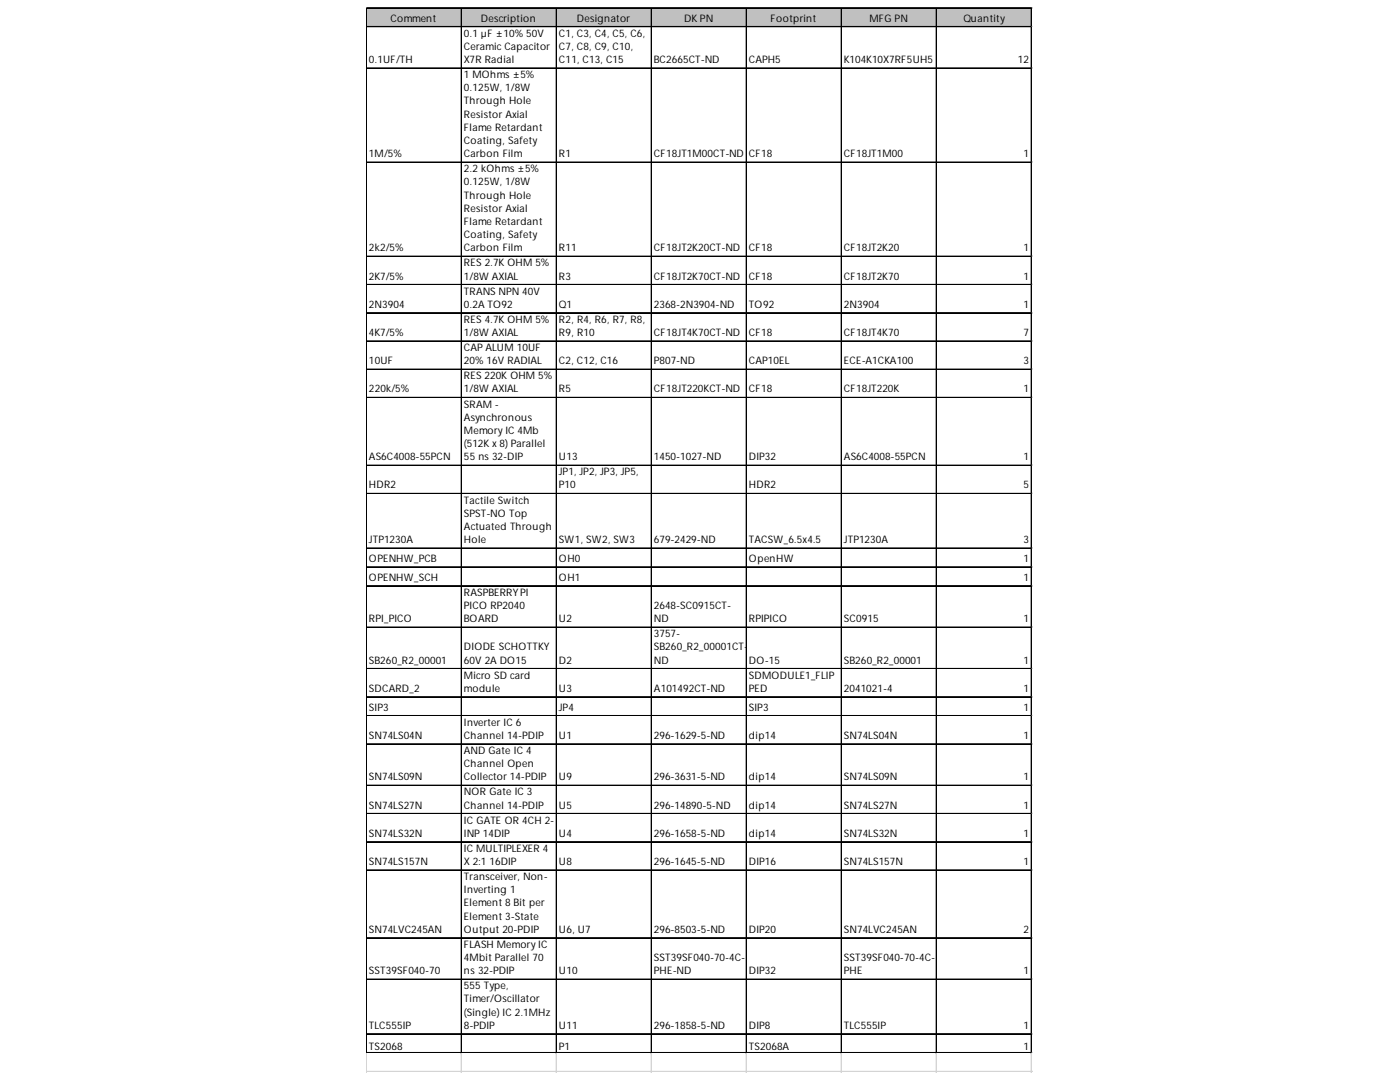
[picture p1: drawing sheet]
<svg xmlns="http://www.w3.org/2000/svg" width="279mm" height="216mm" viewBox="0 0 279 216" stroke-linecap="round" stroke-linejoin="round" font-family="sans-serif">
<defs><g id="words">
<g font-size="2.1">
<text x="78" y="4.3">Comment</text>
<text x="96" y="4.3">Description</text>
<text x="115.1" y="4.3">Designator</text>
<text x="136.5" y="4.3">DK PN</text>
<text x="153.8" y="4.3">Footprint</text>
<text x="173.5" y="4.3">MFG PN</text>
<text x="192.3" y="4.3">Quantity</text>
<text x="92.6" y="7.3">0.1 µF ±10% 50V</text>
<text x="92.6" y="9.9">Ceramic Capacitor</text>
<text x="111.6" y="7.3">C1, C3, C4, C5, C6,</text>
<text x="111.6" y="9.9">C7, C8, C9, C10,</text>
<text x="73.6" y="12.6">0.1UF/TH</text>
<text x="92.6" y="12.6">X7R Radial</text>
<text x="92.6" y="15.6">1 MOhms ±5%</text>
<text x="111.6" y="12.6">C11, C13, C15</text>
<text x="130.5" y="12.6">BC2665CT-ND</text>
<text x="149.5" y="12.6">CAPH5</text>
<text x="168.4" y="12.6">K104K10X7RF5UH5</text>
<text x="203.2" y="12.6">12</text>
<text x="92.6" y="18.2">0.125W, 1/8W</text>
<text x="92.6" y="20.8">Through Hole</text>
<text x="92.6" y="23.5">Resistor Axial</text>
<text x="92.6" y="26.1">Flame Retardant</text>
<text x="92.6" y="28.7">Coating, Safety</text>
<text x="73.6" y="31.4">1M/5%</text>
<text x="92.6" y="31.4">Carbon Film</text>
<text x="92.6" y="34.4">2.2 kOhms ±5%</text>
<text x="111.6" y="31.4">R1</text>
<text x="130.5" y="31.4">CF18JT1M00CT-ND</text>
<text x="149.5" y="31.4">CF18</text>
<text x="168.4" y="31.4">CF18JT1M00</text>
<text x="204.3" y="31.4">1</text>
<text x="92.6" y="37">0.125W, 1/8W</text>
<text x="92.6" y="39.6">Through Hole</text>
<text x="92.6" y="42.3">Resistor Axial</text>
<text x="92.6" y="44.9">Flame Retardant</text>
<text x="92.6" y="47.5">Coating, Safety</text>
<text x="73.6" y="50.1">2k2/5%</text>
<text x="92.6" y="50.1">Carbon Film</text>
<text x="92.6" y="53.1">RES 2.7K OHM 5%</text>
<text x="111.6" y="50.1">R11</text>
<text x="130.5" y="50.1">CF18JT2K20CT-ND</text>
<text x="149.5" y="50.1">CF18</text>
<text x="168.4" y="50.1">CF18JT2K20</text>
<text x="204.3" y="50.1">1</text>
<text x="73.6" y="55.8">2K7/5%</text>
<text x="92.6" y="55.8">1/8W AXIAL</text>
<text x="92.6" y="58.8">TRANS NPN 40V</text>
<text x="111.6" y="55.8">R3</text>
<text x="130.5" y="55.8">CF18JT2K70CT-ND</text>
<text x="149.5" y="55.8">CF18</text>
<text x="168.4" y="55.8">CF18JT2K70</text>
<text x="204.3" y="55.8">1</text>
<text x="73.6" y="61.4">2N3904</text>
<text x="92.6" y="61.4">0.2A TO92</text>
<text x="92.6" y="64.4">RES 4.7K OHM 5%</text>
<text x="111.6" y="61.4">Q1</text>
<text x="111.6" y="64.4">R2, R4, R6, R7, R8,</text>
<text x="130.5" y="61.4">2368-2N3904-ND</text>
<text x="149.5" y="61.4">TO92</text>
<text x="168.4" y="61.4">2N3904</text>
<text x="204.3" y="61.4">1</text>
<text x="73.6" y="67">4K7/5%</text>
<text x="92.6" y="67">1/8W AXIAL</text>
<text x="92.6" y="70.1">CAP ALUM 10UF</text>
<text x="111.6" y="67">R9, R10</text>
<text x="130.5" y="67">CF18JT4K70CT-ND</text>
<text x="149.5" y="67">CF18</text>
<text x="168.4" y="67">CF18JT4K70</text>
<text x="204.3" y="67">7</text>
<text x="73.6" y="72.7">10UF</text>
<text x="92.6" y="72.7">20% 16V RADIAL</text>
<text x="92.6" y="75.7">RES 220K OHM 5%</text>
<text x="111.6" y="72.7">C2, C12, C16</text>
<text x="130.5" y="72.7">P807-ND</text>
<text x="149.5" y="72.7">CAP10EL</text>
<text x="168.4" y="72.7">ECE-A1CKA100</text>
<text x="204.3" y="72.7">3</text>
<text x="73.6" y="78.3">220k/5%</text>
<text x="92.6" y="78.3">1/8W AXIAL</text>
<text x="92.6" y="81.3">SRAM -</text>
<text x="92.6" y="84">Asynchronous</text>
<text x="111.6" y="78.3">R5</text>
<text x="130.5" y="78.3">CF18JT220KCT-ND</text>
<text x="149.5" y="78.3">CF18</text>
<text x="168.4" y="78.3">CF18JT220K</text>
<text x="204.3" y="78.3">1</text>
<text x="92.6" y="86.6">Memory IC 4Mb</text>
<text x="92.6" y="89.2">(512K x 8) Parallel</text>
<text x="73.6" y="91.8">AS6C4008-55PCN</text>
<text x="92.6" y="91.8">55 ns 32-DIP</text>
<text x="111.6" y="91.8">U13</text>
<text x="111.6" y="94.8">JP1, JP2, JP3, JP5,</text>
<text x="130.5" y="91.8">1450-1027-ND</text>
<text x="149.5" y="91.8">DIP32</text>
<text x="168.4" y="91.8">AS6C4008-55PCN</text>
<text x="204.3" y="91.8">1</text>
<text x="73.6" y="97.5">HDR2</text>
<text x="92.6" y="100.5">Tactile Switch</text>
<text x="111.6" y="97.5">P10</text>
<text x="149.5" y="97.5">HDR2</text>
<text x="204.3" y="97.5">5</text>
<text x="92.6" y="103.1">SPST-NO Top</text>
<text x="92.6" y="105.7">Actuated Through</text>
<text x="73.6" y="108.4">JTP1230A</text>
<text x="73.6" y="112.1">OPENHW_PCB</text>
<text x="92.6" y="108.4">Hole</text>
<text x="111.6" y="108.4">SW1, SW2, SW3</text>
<text x="111.6" y="112.1">OH0</text>
<text x="130.5" y="108.4">679-2429-ND</text>
<text x="149.5" y="108.4">TACSW_6.5x4.5</text>
<text x="149.5" y="112.1">OpenHW</text>
<text x="168.4" y="108.4">JTP1230A</text>
<text x="204.3" y="108.4">3</text>
<text x="204.3" y="112.1">1</text>
<text x="73.6" y="115.9">OPENHW_SCH</text>
<text x="92.6" y="118.9">RASPBERRYPI</text>
<text x="111.6" y="115.9">OH1</text>
<text x="204.3" y="115.9">1</text>
<text x="73.6" y="124.1">RPI_PICO</text>
<text x="92.6" y="121.5">PICO RP2040</text>
<text x="92.6" y="124.1">BOARD</text>
<text x="111.6" y="124.1">U2</text>
<text x="130.5" y="121.5">2648-SC0915CT-</text>
<text x="130.5" y="124.1">ND</text>
<text x="149.5" y="124.1">RPIPICO</text>
<text x="168.4" y="124.1">SC0915</text>
<text x="204.3" y="124.1">1</text>
<text x="92.6" y="129.8">DIODE SCHOTTKY</text>
<text x="130.5" y="127.2">3757-</text>
<text x="130.5" y="129.8">SB260_R2_00001CT-</text>
<text x="73.6" y="132.4">SB260_R2_00001</text>
<text x="92.6" y="132.4">60V 2A DO15</text>
<text x="92.6" y="135.4">Micro SD card</text>
<text x="111.6" y="132.4">D2</text>
<text x="130.5" y="132.4">ND</text>
<text x="149.5" y="132.4">DO-15</text>
<text x="149.5" y="135.4">SDMODULE1_FLIP</text>
<text x="168.4" y="132.4">SB260_R2_00001</text>
<text x="204.3" y="132.4">1</text>
<text x="73.6" y="138">SDCARD_2</text>
<text x="73.6" y="141.8">SIP3</text>
<text x="92.6" y="138">module</text>
<text x="111.6" y="138">U3</text>
<text x="111.6" y="141.8">JP4</text>
<text x="130.5" y="138">A101492CT-ND</text>
<text x="149.5" y="138">PED</text>
<text x="149.5" y="141.8">SIP3</text>
<text x="168.4" y="138">2041021-4</text>
<text x="204.3" y="138">1</text>
<text x="204.3" y="141.8">1</text>
<text x="73.6" y="147.4">SN74LS04N</text>
<text x="92.6" y="144.8">Inverter IC 6</text>
<text x="92.6" y="147.4">Channel 14-PDIP</text>
<text x="111.6" y="147.4">U1</text>
<text x="130.5" y="147.4">296-1629-5-ND</text>
<text x="149.5" y="147.4">dip14</text>
<text x="168.4" y="147.4">SN74LS04N</text>
<text x="204.3" y="147.4">1</text>
<text x="73.6" y="155.7">SN74LS09N</text>
<text x="92.6" y="150.4">AND Gate IC 4</text>
<text x="92.6" y="153.1">Channel Open</text>
<text x="92.6" y="155.7">Collector 14-PDIP</text>
<text x="111.6" y="155.7">U9</text>
<text x="130.5" y="155.7">296-3631-5-ND</text>
<text x="149.5" y="155.7">dip14</text>
<text x="168.4" y="155.7">SN74LS09N</text>
<text x="204.3" y="155.7">1</text>
<text x="73.6" y="161.3">SN74LS27N</text>
<text x="92.6" y="158.7">NOR Gate IC 3</text>
<text x="92.6" y="161.3">Channel 14-PDIP</text>
<text x="111.6" y="161.3">U5</text>
<text x="130.5" y="161.3">296-14890-5-ND</text>
<text x="149.5" y="161.3">dip14</text>
<text x="168.4" y="161.3">SN74LS27N</text>
<text x="204.3" y="161.3">1</text>
<text x="73.6" y="167">SN74LS32N</text>
<text x="92.6" y="164.3">IC GATE OR 4CH 2-</text>
<text x="92.6" y="167">INP 14DIP</text>
<text x="111.6" y="167">U4</text>
<text x="130.5" y="167">296-1658-5-ND</text>
<text x="149.5" y="167">dip14</text>
<text x="168.4" y="167">SN74LS32N</text>
<text x="204.3" y="167">1</text>
<text x="73.6" y="172.6">SN74LS157N</text>
<text x="92.6" y="170">IC MULTIPLEXER 4</text>
<text x="92.6" y="172.6">X 2:1 16DIP</text>
<text x="111.6" y="172.6">U8</text>
<text x="130.5" y="172.6">296-1645-5-ND</text>
<text x="149.5" y="172.6">DIP16</text>
<text x="168.4" y="172.6">SN74LS157N</text>
<text x="204.3" y="172.6">1</text>
<text x="92.6" y="175.6">Transceiver, Non-</text>
<text x="92.6" y="178.2">Inverting 1</text>
<text x="92.6" y="180.9">Element 8 Bit per</text>
<text x="92.6" y="183.5">Element 3-State</text>
<text x="73.6" y="186.1">SN74LVC245AN</text>
<text x="92.6" y="186.1">Output 20-PDIP</text>
<text x="92.6" y="189.1">FLASH Memory IC</text>
<text x="92.6" y="191.8">4Mbit Parallel 70</text>
<text x="111.6" y="186.1">U6, U7</text>
<text x="130.5" y="186.1">296-8503-5-ND</text>
<text x="130.5" y="191.8">SST39SF040-70-4C-</text>
<text x="149.5" y="186.1">DIP20</text>
<text x="168.4" y="186.1">SN74LVC245AN</text>
<text x="168.4" y="191.8">SST39SF040-70-4C-</text>
<text x="204.3" y="186.1">2</text>
<text x="73.6" y="194.4">SST39SF040-70</text>
<text x="92.6" y="194.4">ns 32-PDIP</text>
<text x="92.6" y="197.4">555 Type,</text>
<text x="111.6" y="194.4">U10</text>
<text x="130.5" y="194.4">PHE-ND</text>
<text x="149.5" y="194.4">DIP32</text>
<text x="168.4" y="194.4">PHE</text>
<text x="204.3" y="194.4">1</text>
<text x="92.6" y="200">Timer/Oscillator</text>
<text x="92.6" y="202.7">(Single) IC 2.1MHz</text>
<text x="73.6" y="205.3">TLC555IP</text>
<text x="73.6" y="209.4">TS2068</text>
<text x="92.6" y="205.3">8-PDIP</text>
<text x="111.6" y="205.3">U11</text>
<text x="111.6" y="209.4">P1</text>
<text x="130.5" y="205.3">296-1858-5-ND</text>
<text x="149.5" y="205.3">DIP8</text>
<text x="149.5" y="209.4">TS2068A</text>
<text x="168.4" y="205.3">TLC555IP</text>
<text x="204.3" y="205.3">1</text>
<text x="204.3" y="209.4">1</text>
</g>
</g></defs>
<path d="M73.2 1.7h132.8v3.8h-132.8z" fill="#c0c0c0"/>
<g fill="none" stroke="#000" stroke-width=".2">
<path d="M73.1 1.5v208.7M73.2 1.5v208.7M73.3 1.5h132.7M73.3 1.6h132.7M73.3 5.3h132.7M73.3 5.4h132.7M73.3 13.5h132.7M73.3 13.6h132.7M92 1.7v208.5M92.1 1.7v208.5M111 1.7v208.5M111.1 1.7v208.5"/>
<path d="M130 1.7v208.5M148.9 1.7v208.5M149 1.7v208.5M167.9 1.7v208.5M168 1.7v208.5M186.8 1.7v208.5M186.9 1.7v208.5M205.8 1.7v208.5M205.9 1.7v208.5M73.3 32.3h132.7M73.3 32.4h132.7M73.3 51.1h132.7"/>
<path d="M73.3 51.2h132.7M73.3 56.7h132.7M73.3 56.8h132.7M73.3 62.4h132.7M73.3 62.5h132.7M73.3 68h132.7M73.3 68.1h132.7M73.3 73.6h132.7M73.3 73.7h132.7M73.3 79.3h132.7M73.3 79.4h132.7M73.3 92.8h132.7"/>
<path d="M73.3 92.9h132.7M73.3 98.4h132.7M73.3 98.5h132.7M73.3 109.3h132.7M73.3 109.4h132.7M73.3 113.1h132.7M73.3 113.2h132.7M73.3 116.8h132.7M73.3 116.9h132.7M73.3 125.1h132.7M73.3 125.2h132.7M73.3 133.4h132.7"/>
<path d="M73.3 133.5h132.7M73.3 139h132.7M73.3 139.1h132.7M73.3 142.8h132.7M73.3 142.9h132.7M73.3 148.4h132.7M73.3 148.5h132.7M73.3 156.7h132.7M73.3 156.8h132.7M73.3 162.3h132.7M73.3 162.4h132.7M73.3 167.9h132.7"/>
<path d="M73.3 168h132.7M73.3 173.6h132.7M73.3 173.7h132.7M73.3 187.1h132.7M73.3 187.2h132.7M73.3 195.4h132.7M73.3 206.2h132.7M73.3 206.3h132.7M73.3 210h132.7M73.3 210.1h132.7"/>
</g>
<g fill="none" stroke="#d4d4d4" stroke-width=".2">
<path d="M206 1.5h.1M73.1 210.2v3.8M73.2 210.2v3.8M92 210.2v3.8M92.1 210.2v3.8M111 210.2v3.8M111.1 210.2v3.8M130 210.2v3.8M148.9 210.2v3.8M149 210.2v3.8M167.9 210.2v3.8M168 210.2v3.8"/>
<path d="M186.8 210.2v3.8M186.9 210.2v3.8M205.8 210.2v3.8M205.9 210.2v3.8"/>
</g>
<path d="M206 1.5v.2z" fill="#d4d4d4"/>
<path d="M206 5.3h.1" fill="none" stroke="#d4d4d4" stroke-width=".2"/>
<path d="M206 5.3v.2z" fill="#d4d4d4"/>
<path d="M206 13.5h.1" fill="none" stroke="#d4d4d4" stroke-width=".2"/>
<path d="M206 13.5v.2z" fill="#d4d4d4"/>
<path d="M206 32.3h.1" fill="none" stroke="#d4d4d4" stroke-width=".2"/>
<path d="M206 32.3v.2z" fill="#d4d4d4"/>
<path d="M206 51.1h.1" fill="none" stroke="#d4d4d4" stroke-width=".2"/>
<path d="M206 51.1v.2z" fill="#d4d4d4"/>
<path d="M206 56.7h.1" fill="none" stroke="#d4d4d4" stroke-width=".2"/>
<path d="M206 56.7v.2z" fill="#d4d4d4"/>
<path d="M206 62.4h.1" fill="none" stroke="#d4d4d4" stroke-width=".2"/>
<path d="M206 62.4v.2z" fill="#d4d4d4"/>
<path d="M206 68h.1" fill="none" stroke="#d4d4d4" stroke-width=".2"/>
<path d="M206 68v.2z" fill="#d4d4d4"/>
<path d="M206 73.6h.1" fill="none" stroke="#d4d4d4" stroke-width=".2"/>
<path d="M206 73.6v.2z" fill="#d4d4d4"/>
<path d="M206 79.3h.1" fill="none" stroke="#d4d4d4" stroke-width=".2"/>
<path d="M206 79.3v.2z" fill="#d4d4d4"/>
<path d="M206 92.8h.1" fill="none" stroke="#d4d4d4" stroke-width=".2"/>
<path d="M206 92.8v.2z" fill="#d4d4d4"/>
<path d="M206 98.4h.1" fill="none" stroke="#d4d4d4" stroke-width=".2"/>
<path d="M206 98.4v.2z" fill="#d4d4d4"/>
<path d="M206 109.3h.1" fill="none" stroke="#d4d4d4" stroke-width=".2"/>
<path d="M206 109.3v.2z" fill="#d4d4d4"/>
<path d="M206 113.1h.1" fill="none" stroke="#d4d4d4" stroke-width=".2"/>
<path d="M206 113.1v.2z" fill="#d4d4d4"/>
<path d="M206 116.8h.1" fill="none" stroke="#d4d4d4" stroke-width=".2"/>
<path d="M206 116.8v.2z" fill="#d4d4d4"/>
<path d="M206 125.1h.1" fill="none" stroke="#d4d4d4" stroke-width=".2"/>
<path d="M206 125.1v.2z" fill="#d4d4d4"/>
<path d="M206 133.4h.1" fill="none" stroke="#d4d4d4" stroke-width=".2"/>
<path d="M206 133.4v.2z" fill="#d4d4d4"/>
<path d="M206 139h.1" fill="none" stroke="#d4d4d4" stroke-width=".2"/>
<path d="M206 139v.2z" fill="#d4d4d4"/>
<path d="M206 142.8h.1" fill="none" stroke="#d4d4d4" stroke-width=".2"/>
<path d="M206 142.8v.2z" fill="#d4d4d4"/>
<path d="M206 148.4h.1" fill="none" stroke="#d4d4d4" stroke-width=".2"/>
<path d="M206 148.4v.2z" fill="#d4d4d4"/>
<path d="M206 156.7h.1" fill="none" stroke="#d4d4d4" stroke-width=".2"/>
<path d="M206 156.7v.2z" fill="#d4d4d4"/>
<path d="M206 162.3h.1" fill="none" stroke="#d4d4d4" stroke-width=".2"/>
<path d="M206 162.3v.2z" fill="#d4d4d4"/>
<path d="M206 167.9h.1" fill="none" stroke="#d4d4d4" stroke-width=".2"/>
<path d="M206 167.9v.2z" fill="#d4d4d4"/>
<path d="M206 173.6h.1" fill="none" stroke="#d4d4d4" stroke-width=".2"/>
<path d="M206 173.6v.2z" fill="#d4d4d4"/>
<path d="M206 187.1h.1" fill="none" stroke="#d4d4d4" stroke-width=".2"/>
<path d="M206 187.1v.2z" fill="#d4d4d4"/>
<path d="M206 195.4h.1" fill="none" stroke="#d4d4d4" stroke-width=".2"/>
<path d="M206 195.4v.1z" fill="#d4d4d4"/>
<path d="M206 206.2h.1" fill="none" stroke="#d4d4d4" stroke-width=".2"/>
<path d="M206 206.2v.2z" fill="#d4d4d4"/>
<path d="M206 210h.1" fill="none" stroke="#d4d4d4" stroke-width=".2"/>
<path d="M206 210v.2z" fill="#d4d4d4"/>
<path d="M73.1 213.8h132.9M73.1 213.9h132.9" fill="none" stroke="#d4d4d4" stroke-width=".2"/>
<use href="#words"/>
</svg>
